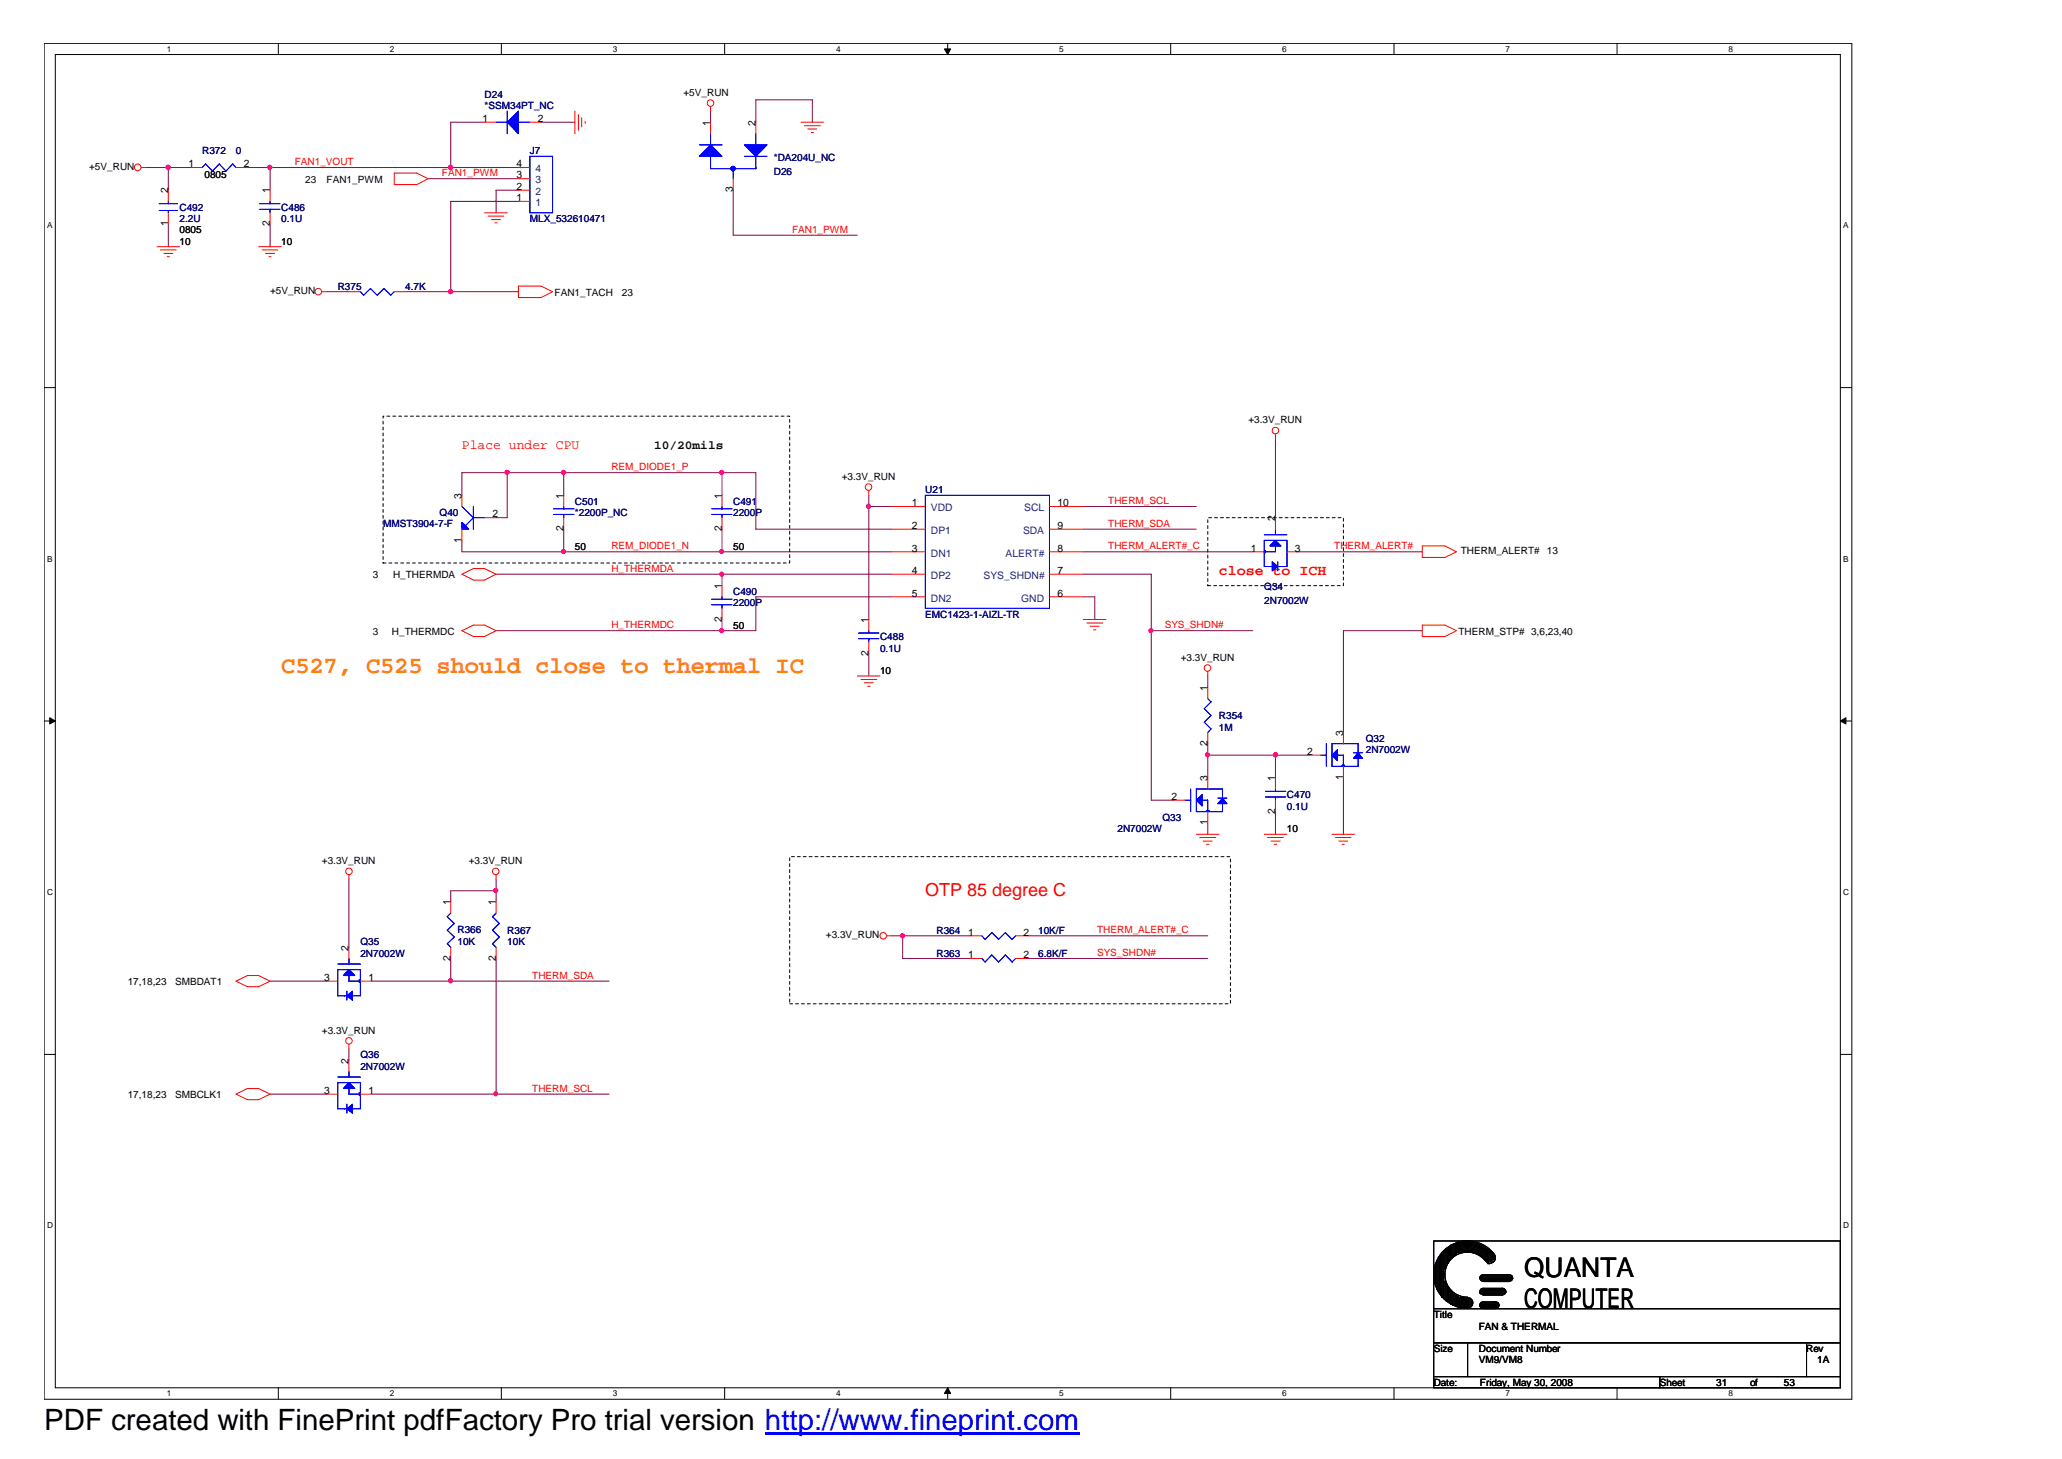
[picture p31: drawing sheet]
<svg xmlns="http://www.w3.org/2000/svg" width="297mm" height="210mm" viewBox="0 0 297 210" stroke-linecap="round" stroke-linejoin="round" font-family="sans-serif">
<defs><g id="words">
<text font-size="4.2" x="6.3" y="205.7">PDF created with FinePrint pdfFactory Pro trial version http://www.fineprint.com</text>
<g font-size="3.9">
<text x="219.3" y="183.7">QUANTA</text>
<text x="219.3" y="188.1">COMPUTER</text>
</g>
<text font-size="3.4" fill="#ff8000" x="40.5" y="96.8">C527, C525 should close to thermal IC</text>
<text font-size="2.6" fill="#f00" x="133.1" y="128.8">OTP 85 degree C</text>
<text font-size="2.1" fill="#f00" x="175.4" y="82.7">close to ICH</text>
<text font-size="1.9" fill="#f00" x="66.5" y="64.7">Place under CPU</text>
<text font-size="1.8" x="94.1" y="64.7">10/20mils</text>
<g font-size="1.5">
<text x="69.4" y="17.5">1</text>
<text x="77.4" y="17.5">2</text>
<text x="102.2" y="18.1" transform="rotate(-90 102.2 18.1)">1</text>
<text x="108.7" y="18.1" transform="rotate(-90 108.7 18.1)">2</text>
<text x="24.2" y="27.8" transform="rotate(-90 24.2 27.8)">2</text>
<text x="27.1" y="24.1">1</text>
<text x="35.1" y="24.1">2</text>
<text x="38.8" y="27.8" transform="rotate(-90 38.8 27.8)">1</text>
<text x="74.3" y="28.9">1</text>
<text x="74.3" y="24.1">4</text>
<text x="74.3" y="27.3">2</text>
<text x="74.3" y="25.7">3</text>
<text x="105.5" y="27.7" transform="rotate(-90 105.5 27.7)">3</text>
<text x="24.2" y="32.6" transform="rotate(-90 24.2 32.6)">1</text>
<text x="38.8" y="32.6" transform="rotate(-90 38.8 32.6)">2</text>
<text x="66.4" y="71.7" transform="rotate(-90 66.4 71.7)">3</text>
<text x="81.1" y="71.7" transform="rotate(-90 81.1 71.7)">1</text>
<text x="103.8" y="71.7" transform="rotate(-90 103.8 71.7)">1</text>
<text x="70.9" y="74.4">2</text>
<text x="81.1" y="76.4" transform="rotate(-90 81.1 76.4)">2</text>
<text x="103.8" y="76.4" transform="rotate(-90 103.8 76.4)">2</text>
<text x="131.2" y="72.8">1</text>
<text x="131.2" y="76.1">2</text>
<text x="152.1" y="72.8">10</text>
<text x="152.1" y="76.1">9</text>
<text x="183.5" y="75" transform="rotate(-90 183.5 75)">2</text>
<text x="66.4" y="78.1" transform="rotate(-90 66.4 78.1)">1</text>
<text x="131.2" y="79.3">3</text>
<text x="131.2" y="82.6">4</text>
<text x="152.1" y="79.3">8</text>
<text x="152.1" y="82.6">7</text>
<text x="180" y="79.3">1</text>
<text x="186.3" y="79.3">3</text>
<text x="103.8" y="89.5" transform="rotate(-90 103.8 89.5)">2</text>
<text x="103.8" y="84.7" transform="rotate(-90 103.8 84.7)">1</text>
<text x="125" y="89.6" transform="rotate(-90 125 89.6)">1</text>
<text x="131.2" y="85.8">5</text>
<text x="152.1" y="85.8">6</text>
<text x="125" y="94.3" transform="rotate(-90 125 94.3)">2</text>
<text x="173.7" y="99.4" transform="rotate(-90 173.7 99.4)">1</text>
<text x="173.7" y="107.3" transform="rotate(-90 173.7 107.3)">2</text>
<text x="193.3" y="105.8" transform="rotate(-90 193.3 105.8)">3</text>
<text x="173.7" y="112.4" transform="rotate(-90 173.7 112.4)">3</text>
<text x="183.5" y="112.4" transform="rotate(-90 183.5 112.4)">1</text>
<text x="188.1" y="108.6">2</text>
<text x="193.3" y="112.2" transform="rotate(-90 193.3 112.2)">1</text>
<text x="168.6" y="115.1">2</text>
<text x="173.7" y="118.7" transform="rotate(-90 173.7 118.7)">1</text>
<text x="183.5" y="117.1" transform="rotate(-90 183.5 117.1)">2</text>
<text x="64.8" y="130.2" transform="rotate(-90 64.8 130.2)">1</text>
<text x="71.3" y="130.2" transform="rotate(-90 71.3 130.2)">1</text>
<text x="50.2" y="136.8" transform="rotate(-90 50.2 136.8)">2</text>
<text x="139.3" y="137.9">1</text>
<text x="139.3" y="134.6">1</text>
<text x="147.3" y="137.9">2</text>
<text x="147.3" y="134.6">2</text>
<text x="46.7" y="141.1">3</text>
<text x="53" y="141.1">1</text>
<text x="64.8" y="138.2" transform="rotate(-90 64.8 138.2)">2</text>
<text x="71.3" y="138.2" transform="rotate(-90 71.3 138.2)">2</text>
<text x="50.2" y="153" transform="rotate(-90 50.2 153)">2</text>
<text x="46.7" y="157.4">3</text>
<text x="53" y="157.4">1</text>
</g>
<g font-size="1.5" fill="#004080">
<text x="77" y="29.6">1</text>
<text x="77" y="24.8">4</text>
<text x="77" y="28">2</text>
<text x="77" y="26.4">3</text>
<text x="133.9" y="73.5">VDD</text>
<text x="133.9" y="76.8">DP1</text>
<text x="147.2" y="76.8">SDA</text>
<text x="147.4" y="73.5">SCL</text>
<text x="133.9" y="80.1">DN1</text>
<text x="133.9" y="83.3">DP2</text>
<text x="141.5" y="83.3">SYS_SHDN#</text>
<text x="144.7" y="80.1">ALERT#</text>
<text x="133.9" y="86.5">DN2</text>
<text x="146.9" y="86.5">GND</text>
</g>
<g font-size="1.4" fill="#000080">
<text x="69.7" y="14.1">D24</text>
<text x="69.7" y="15.7">*SSM34PT_NC</text>
<text x="29.1" y="22.2">R372</text>
<text x="33.9" y="22.2">0</text>
<text x="76.2" y="22.2">J7</text>
<text x="111.3" y="23.2">*DA204U_NC</text>
<text x="111.3" y="25.1">D26</text>
<text x="25.8" y="30.3">C492</text>
<text x="25.8" y="32">2.2U</text>
<text x="40.5" y="30.3">C486</text>
<text x="40.5" y="32">0.1U</text>
<text x="76.2" y="32">MLX_532610471</text>
<text x="48.6" y="41.7">R375</text>
<text x="58.3" y="41.7">4.7K</text>
<text x="133.1" y="71">U21</text>
<text x="55.1" y="75.8">MMST3904-7-F</text>
<text x="63.2" y="74.2">Q40</text>
<text x="82.7" y="72.6">C501</text>
<text x="82.7" y="74.2">*2200P_NC</text>
<text x="105.5" y="72.6">C491</text>
<text x="105.5" y="74.2">2200P</text>
<text x="105.5" y="85.6">C490</text>
<text x="105.5" y="87.2">2200P</text>
<text x="133.1" y="88.9">EMC1423-1-AIZL-TR</text>
<text x="181.9" y="84.9">Q34</text>
<text x="181.9" y="86.9">2N7002W</text>
<text x="126.6" y="92.1">C488</text>
<text x="126.6" y="93.7">0.1U</text>
<text x="175.4" y="103.5">R354</text>
<text x="175.4" y="105.1">1M</text>
<text x="196.5" y="106.7">Q32</text>
<text x="196.5" y="108.3">2N7002W</text>
<text x="160.8" y="119.7">2N7002W</text>
<text x="167.3" y="118.1">Q33</text>
<text x="185.2" y="114.9">C470</text>
<text x="185.2" y="116.5">0.1U</text>
<text x="51.9" y="136">Q35</text>
<text x="51.9" y="137.6">2N7002W</text>
<text x="65.8" y="134.2">R366</text>
<text x="65.8" y="136">10K</text>
<text x="73" y="134.4">R367</text>
<text x="73" y="136">10K</text>
<text x="134.7" y="137.6">R363</text>
<text x="134.7" y="134.4">R364</text>
<text x="149.4" y="137.6">6.8K/F</text>
<text x="149.4" y="134.4">10K/F</text>
<text x="51.9" y="152.2">Q36</text>
<text x="51.9" y="153.9">2N7002W</text>
</g>
<g font-size="1.4">
<text x="98.3" y="13.8">+5V_RUN</text>
<text x="12.8" y="24.5">+5V_RUN</text>
<text x="29.4" y="25.6">0805</text>
<text x="43.9" y="26.3">23</text>
<text x="47" y="26.3">FAN1_PWM</text>
<text x="25.8" y="35.2">10</text>
<text x="25.8" y="33.6">0805</text>
<text x="40.5" y="35.2">10</text>
<text x="38.9" y="42.3">+5V_RUN</text>
<text x="79.8" y="42.5">FAN1_TACH</text>
<text x="89.5" y="42.5">23</text>
<text x="179.6" y="60.9">+3.3V_RUN</text>
<text x="121.1" y="69">+3.3V_RUN</text>
<text x="53.6" y="83.2">3</text>
<text x="56.6" y="83.2">H_THERMDA</text>
<text x="82.7" y="79.1">50</text>
<text x="105.5" y="79.1">50</text>
<text x="210.2" y="79.8">THERM_ALERT#</text>
<text x="222.6" y="79.8">13</text>
<text x="53.6" y="91.3">3</text>
<text x="56.4" y="91.3">H_THERMDC</text>
<text x="105.5" y="90.5">50</text>
<text x="169.9" y="95.1">+3.3V_RUN</text>
<text x="209.8" y="91.3">THERM_STP# 3,6,23,40</text>
<text x="126.6" y="97">10</text>
<text x="185.2" y="119.7">10</text>
<text x="46.3" y="124.3">+3.3V_RUN</text>
<text x="67.4" y="124.3">+3.3V_RUN</text>
<text x="118.8" y="135">+3.3V_RUN</text>
<text x="18.4" y="141.7">17,18,23</text>
<text x="25.2" y="141.7">SMBDAT1</text>
<text x="46.3" y="148.7">+3.3V_RUN</text>
<text x="18.4" y="158">17,18,23</text>
<text x="25.2" y="158">SMBCLK1</text>
<text x="206.3" y="189.6">Title</text>
<text x="212.8" y="191.3">FAN &amp; THERMAL</text>
<text x="206.3" y="194.5">Size</text>
<text x="212.8" y="196.1">VM9/VM8</text>
<text x="212.8" y="194.5">Document Number</text>
<text x="259.9" y="194.5">Rev</text>
<text x="261.5" y="196.1">1A</text>
<text x="206.3" y="199.4">Date:</text>
<text x="212.9" y="199.4">Friday, May 30, 2008</text>
<text x="238.8" y="199.4">Sheet</text>
<text x="246.9" y="199.4">31</text>
<text x="251.8" y="199.4">of</text>
<text x="256.7" y="199.4">53</text>
</g>
<g font-size="1.4" fill="#f00">
<text x="42.4" y="23.8">FAN1_VOUT</text>
<text x="63.6" y="25.4">FAN1_PWM</text>
<text x="114" y="33.5">FAN1_PWM</text>
<text x="88" y="67.7">REM_DIODE1_P</text>
<text x="159.5" y="72.5">THERM_SCL</text>
<text x="159.5" y="75.8">THERM_SDA</text>
<text x="88" y="79.1">REM_DIODE1_N</text>
<text x="88" y="82.3">H_THERMDA</text>
<text x="159.5" y="79.1">THERM_ALERT#_C</text>
<text x="192" y="79.1">THERM_ALERT#</text>
<text x="88" y="90.4">H_THERMDC</text>
<text x="167.6" y="90.4">SYS_SHDN#</text>
<text x="157.9" y="137.6">SYS_SHDN#</text>
<text x="157.9" y="134.3">THERM_ALERT#_C</text>
<text x="76.6" y="140.8">THERM_SDA</text>
<text x="76.6" y="157.1">THERM_SCL</text>
</g>
<g font-size="1.2">
<text x="24" y="7.5">1</text>
<text x="56.1" y="7.5">2</text>
<text x="88.2" y="7.5">3</text>
<text x="120.3" y="7.5">4</text>
<text x="152.4" y="7.5">5</text>
<text x="184.5" y="7.5">6</text>
<text x="216.6" y="7.5">7</text>
<text x="248.7" y="7.5">8</text>
<text x="6.8" y="32.9">A</text>
<text x="265.2" y="32.9">A</text>
<text x="6.8" y="80.8">B</text>
<text x="265.2" y="80.8">B</text>
<text x="6.8" y="128.7">C</text>
<text x="265.2" y="128.7">C</text>
<text x="6.8" y="176.7">D</text>
<text x="265.2" y="176.7">D</text>
<text x="24" y="200.9">1</text>
<text x="56.1" y="200.9">2</text>
<text x="88.2" y="200.9">3</text>
<text x="120.3" y="200.9">4</text>
<text x="152.4" y="200.9">5</text>
<text x="184.5" y="200.9">6</text>
<text x="216.6" y="200.9">7</text>
<text x="248.7" y="200.9">8</text>
</g>
</g></defs>
<g fill="none" stroke="#000" stroke-width=".14">
<path d="M6.3 6.2h260.1v195.1h-260.1zM8 7.8h256.8v191.9h-256.8zM40 6.2v1.6M72.1 6.2v1.6M104.3 6.2v1.6M136.4 6.2v1.6M168.4 6.2v1.6M200.6 6.2v1.6M232.7 6.2v1.6M6.3 55.8h1.7M264.8 55.8h1.6M6.3 103.7h1.7"/>
<path d="M264.8 103.7h1.6M6.3 151.7h1.7M264.8 151.7h1.6M206.3 178.5h58.5v9.8h-58.5zM207.9 179.8v2.8l.2-.5v-2.3l.1-.1v2.1l.2-.2v-2.1l.2-.2v2l.1-.2v-1.9h.2v1.8l.1-.2v-1.6l.2-.2v1.7l.2-.2v-1.5l.1-.1v1.6M209.7 178.9l.1-.2v1.6l-.1-.2zM209.8 179.9l1.4-.2a3.6 3.6 0 0 1 3.1 1.8M209.8 179.7l1.4-.2a3.8 3.8 0 0 1 3.4 2.2M209.8 179.5l1.4-.2a4 4 0 0 1 3.6 2.3M209.8 179.4l1.4-.2a4.2 4.2 0 0 1 3.6 2.1M209.8 179.2l1.4-.2a4.3 4.3 0 0 1 3.8 2.3M209.8 178.9l1.4-.2a4.6 4.6 0 0 1 3.9 2.3"/>
<path d="M210 179l1.2-.1a4.6 4.6 0 0 1 3.9 2.3M210 178.9v1.2M211.2 178.5a4.8 4.8 0 0 1 3.7 1.9M211.2 178.5a4.8 4.8 0 0 0-4.9 4.9 4.8 4.8 0 0 0 4.9 4.8M211.2 178.5l-1.6 .2M40 199.7v1.6M72.1 199.7v1.6M104.3 199.7v1.6M136.4 199.7v1.6M168.4 199.7v1.6M200.6 199.7v1.6M206.3 188.3h58.5v4.9h-58.5z"/>
<path d="M206.3 193.2h4.9v4.8h-4.9zM206.3 198h32.5v1.7h-32.5zM206.5 182.3v2.2l.1 .6v-3.3l.2-.3v4l.1 .2v-4.6l.2-.3v5.2l.2 .2v-5.5l.1-.2v6.2M209.8 180.1l1.4-.3a3.5 3.5 0 0 1 3.1 2M209.8 186.5v1.5h-.1v-1.5l-.2-.2v1.7l-.1-.2v-1.5l-.2-.1v1.6h-.2v-1.8l-.1-.1v1.7h-.2v-1.9l-.1-.2v2l-.2-.2v-2l-.2-.2v2.1l-.1-.2v-2.3l-.2-.3v2.4h-.2v-6.7l-.1 .2v6.4M209.8 186.7h.2v1.3h.2v-1.3h.2v1.4h-.4l.5-1.4v1.4l.2-.1v-1.3l.1 .3v1.1h.2v-1.3h.2v1.3h.1v-1.3h.2v1.3l.2-.1v-1l.1 .2v.6M209.9 180.2l1.3-.2a3.3 3.3 0 0 1 2.9 1.8M211.2 193.2h48.7v4.8h-48.7zM211.2 180.1a3.2 3.2 0 0 1 2.5 1.2M211.2 180.1a3.2 3.2 0 0 0-3.3 3.3 3.2 3.2 0 0 0 3.3 3.2M211.2 180.1l-1.3 .2M213.1 183.6h4.4v.1h-4.6v.2h4.8l-.2 .2h-4.4l.2 .1h4.2"/>
<path d="M213.1 187.5h2.5v.1h-2.7v.2h2.8l-.1 .2h-2.7l.4 .1h2.3M213.1 185.5h3.4v.2h-3.4l-.2 .2h3.8l-.2 .1h-3.6l.4 .2h3.1M213.4 187.3h1.8M213.4 188.3h1.8M213.4 186.3h2.8M213.4 185.3h2.8M213.4 184.4h3.8M213.4 183.4h3.8M232.7 199.7v1.6M238.8 198h26v1.7h-26zM259.9 193.2h4.9v4.8h-4.9z"/>
<circle cx="211.1" cy="187.4" r=".78"/>
<circle cx="213.4" cy="187.8" r=".47"/>
<circle cx="213.4" cy="185.8" r=".47"/>
<circle cx="213.4" cy="183.9" r=".47"/>
<circle cx="214.4" cy="180.9" r=".79"/>
<circle cx="215.2" cy="187.8" r=".48"/>
<circle cx="216.2" cy="185.8" r=".47"/>
<circle cx="217.2" cy="183.9" r=".47"/>
</g>
<g fill="#000" stroke="#000" stroke-width=".14">
<path d="M135.9 7h.9l-.4 .8z" fill-rule="evenodd"/>
<path d="M7.2 103.3l.8 .4-.8 .5z" fill-rule="evenodd"/>
<path d="M264.8 103.7l.8-.4v.9z" fill-rule="evenodd"/>
<path d="M136.4 199.7l.4 .8h-.9z" fill-rule="evenodd"/>
</g>
<g fill="none" stroke="#800040" stroke-width=".14">
<path d="M69.7 17.6h-4.8v6.5M77.9 17.6h4.8M102.2 16v1.6M108.8 17.6v-3.2h8.1v3.2M21 24.1h6.5M24.2 24.1v3.3M24.2 32.2v3.3M35.6 24.1h39M38.9 24.1v3.3M38.9 32.2v3.3M61.6 25.7h13M74.6 27.4h-3.2v3.2"/>
<path d="M74.6 29h-9.7v13M105.5 27.4v6.4h17.9M47 42h3.2M58.3 42h16.3M66.5 71.3v-3.3h42.3v8.1h19.5M66.5 77.7v1.7h61.8M73 68v6.5h-1.6M81.1 68v3.3M81.1 76.1v3.3M103.9 68v3.3M103.9 76.1v3.3M125 71.3v17.8"/>
<path d="M125 72.9h3.3M155.9 79.4h24.4M155.9 72.9h16.2M155.9 76.1h16.2M183.5 63.1v11.4M186.8 79.4h17.8M71.4 82.6h56.9M103.9 82.6v1.7M103.9 89.1v1.6M125 94v3.3M128.3 85.9h-19.5v4.8h-37.4M155.9 82.6h9.8v32.5h3.2"/>
<path d="M155.9 85.9h1.6v3.2M165.7 90.7h14.6M173.8 97.3v1.6M204.6 90.7h-11.3v14.7M173.8 108.6h14.6M173.8 107v4.9M173.8 118.4v1.6M183.5 108.6v3.3M183.5 116.8v3.2M193.3 111.9v8.1M50.2 126.5v9.8M64.9 137.9v3.3"/>
<path d="M71.4 126.5v3.3M71.4 137.9v19.5M71.4 128.2h-6.5v1.6M128.3 134.6h11.3M129.9 134.6v3.3h9.7M147.7 134.6h26.1M147.7 137.9h26.1M38.9 141.2h8.1M38.9 157.4h8.1M50.2 150.9v1.6M53.5 141.2h34.1M53.5 157.4h34.1"/>
</g>
<g fill="#f0f" stroke="#f0f" stroke-width=".14">
<circle cx="64.8" cy="24.1" r=".32"/>
<circle cx="24.2" cy="24.1" r=".32"/>
<circle cx="64.8" cy="42" r=".31"/>
<circle cx="38.8" cy="24.1" r=".31"/>
<circle cx="71.3" cy="157.4" r=".3"/>
<circle cx="64.8" cy="141.1" r=".31"/>
<circle cx="71.3" cy="128.1" r=".3"/>
<circle cx="103.8" cy="90.7" r=".3"/>
<circle cx="103.8" cy="82.6" r=".3"/>
<circle cx="125" cy="72.8" r=".31"/>
<circle cx="183.5" cy="108.6" r=".3"/>
<circle cx="173.7" cy="108.6" r=".3"/>
<circle cx="165.6" cy="90.7" r=".3"/>
<circle cx="81.1" cy="79.3" r=".31"/>
<circle cx="81.1" cy="68" r=".31"/>
<circle cx="73" cy="68" r=".31"/>
<circle cx="103.8" cy="79.3" r=".3"/>
<circle cx="103.8" cy="68" r=".3"/>
<circle cx="129.9" cy="134.6" r=".31"/>
</g>
<g fill="none" stroke="#f00" stroke-width=".14">
<path d="M69.7 17.6h1.7M76.2 17.6h1.7M82.7 16v3.2M83.2 16.5v2.2M83.7 16.9v1.4M84.2 17.5v.3M102.2 15.3v.7M102.2 17.6v1.6M108.8 17.6v1.6M115.2 17.6h3.3M115.7 18.1h2.3M116.2 18.6h1.3"/>
<path d="M116.7 19.1h.4M20.3 24.1h.7M22.6 35.5h3.2M23.1 36h2.3M23.6 36.5h1.2M24 36.9h.4M24.2 27.4v1.6M24.2 30.6v1.6M27.5 24.1h1.6M34 24.1h1.6M37.2 35.5h3.3M37.7 36h2.3"/>
<path d="M38.2 36.5h1.3M38.7 36.9h.3M38.9 27.4v1.6M38.9 30.6v1.6M56.7 24.9h3.3l1.6 .8-1.6 .9h-3.3zM69.7 30.6h3.3M70.2 31.1h2.3M70.7 31.6h1.3M71.2 32.1h.3M74.6 24.1h1.6M74.6 29h1.6M74.6 27.4h1.6"/>
<path d="M74.6 25.7h1.6M105.5 25.7v1.7M46.3 42h.7M50.2 42h1.7M56.7 42h1.6M74.6 41.2h3.3l1.6 .8-1.6 .8h-3.3zM66.5 71.3v1.6M66.5 76.1v1.6M69.7 74.5h1.7M81.1 71.3v1.6M81.1 74.5v1.6M103.9 71.3v1.6"/>
<path d="M103.9 74.5v1.6M125 70.6v.7M128.3 72.9h4.8M128.3 76.1h4.8M128.3 79.4h4.8M151 72.9h4.9M151 76.1h4.9M151 79.4h4.9M180.3 79.4h1.6M183.5 62.5v.6M183.5 74.5v1.6M185.2 79.4h1.6"/>
<path d="M204.6 78.5h3.3l1.6 .9-1.6 .8h-3.3zM66.5 82.6l1.6-.8h1.6l1.7 .8-1.7 .9h-1.6zM66.5 90.7l1.6-.8h1.6l1.7 .8-1.7 .9h-1.6zM103.9 84.3v1.6M103.9 87.5v1.6M123.4 97.3h3.2M123.9 97.8h2.3M124.3 98.2h1.3M124.8 98.7h.4M125 89.1v1.6M125 92.4v1.6M128.3 85.9h4.8"/>
<path d="M128.3 82.6h4.8M151 85.9h4.9M151 82.6h4.9M155.9 89.1h3.2M156.4 89.6h2.3M156.8 90.1h1.4M157.4 90.6h.3M173.8 96.6v.7M173.8 98.9v1.6M204.6 89.9h3.3l1.6 .8-1.6 .9h-3.3zM168.9 115.1h1.6M173.8 105.4v1.6"/>
<path d="M173.8 111.9v1.6M173.8 116.8v1.6M183.5 111.9v1.6M183.5 115.1v1.7M188.4 108.6h1.6M193.3 105.4v1.6M193.3 110.3v1.6M50.2 125.9v.6M50.2 136.3v1.6M64.9 129.8v1.6M64.9 136.3v1.6M71.4 125.9v.6"/>
<path d="M71.4 129.8v1.6M71.4 136.3v1.6M127.6 134.6h.7M139.6 134.6h1.7M139.6 137.9h1.7M146.1 134.6h1.6M146.1 137.9h1.6M172.1 120h3.3M172.6 120.5h2.3M173.1 121h1.3M173.6 121.5h.3M181.9 120h3.3"/>
<path d="M182.4 120.5h2.3M182.9 121h1.3M183.3 121.5h.4M191.6 120h3.3M192.2 120.5h2.2M192.6 121h1.3M193.1 121.5h.3M34 157.4l1.6-.8h1.6l1.7 .8-1.7 .8h-1.6zM34 141.2l1.6-.9h1.6l1.7 .9-1.7 .8h-1.6zM47 141.2h1.6M47 157.4h1.6M50.2 150.3v.6"/>
<path d="M50.2 152.5v1.6M51.9 141.2h1.6M51.9 157.4h1.6"/>
<circle cx="102.2" cy="14.8" r=".47"/>
<circle cx="19.8" cy="24.1" r=".48"/>
<circle cx="45.8" cy="42" r=".47"/>
<circle cx="125" cy="70.1" r=".47"/>
<circle cx="183.5" cy="61.9" r=".47"/>
<circle cx="173.7" cy="96.1" r=".47"/>
<circle cx="50.2" cy="125.4" r=".47"/>
<circle cx="71.3" cy="125.4" r=".47"/>
<circle cx="127.1" cy="134.6" r=".47"/>
<circle cx="50.2" cy="149.7" r=".47"/>
</g>
<path d="M55.1 59.9h58.5v21.1h-58.5zM173.8 74.5h19.5v9.8h-19.5zM113.6 123.2h63.4v21.2h-63.4z" fill="none" stroke="#000" stroke-width=".14" stroke-dasharray=".4"/>
<g fill="none" stroke="#00f" stroke-width=".14">
<path d="M71.4 17.6h1.6M73 16v3.2M74.6 17.6h1.6M102.2 19.2v1.6M108.8 19.2v1.6M22.9 29.3h2.6M22.9 30.3h2.6M24.2 29v.3M24.2 30.3v.3M29.1 24.1l.5-.5 1 1 .9-1 1 1 1-1 .5 .5M37.4 29.3h2.9M37.4 30.1h2.9"/>
<path d="M38.9 29v.3M38.9 30.1v.5M76.2 22.5h3.3v8.1h-3.3zM100.6 20.8h3.3M102.2 22.5v1.8h3M105.5 24.6v1.1M107.1 22.5h3.3M108.8 22.5v1.8h-3M51.9 42l.4 .5 1-1 1 1 .9-1 1 1 .5-.5M66.5 72.9l1.6 1.6M68.1 74.5l-1.1 1.1M68.1 72.9v3.2"/>
<path d="M68.1 74.5h1.6M79.6 74h3M79.6 73.2h3M81.1 72.9v.3M81.1 74v.5M102.4 74h2.9M102.4 73.2h2.9M103.9 72.9v.3M103.9 74v.5M133.1 71.3h17.9v16.2h-17.9zM181.9 76.9h3.3M181.9 79.2h.2v.3h-.2"/>
<path d="M183.5 76.1v.8M183.5 78.5v.9h-1.6M102.4 87h2.9M102.4 86.2h2.9M103.9 85.9v.3M103.9 87v.5M123.5 91.9h2.9M123.5 91.1h2.9M125 90.7v.4M125 91.9v.5M183 81.5h-1.1v-3.8h3.3v3.8h-1.3M183.9 80.8v1.3"/>
<path d="M170.5 115.1h.8M171.3 113.5v3.3M173 115.1h.8v1.7M173.6 116.8v-.2h.3v.2M173.8 100.5l.4 .5-.9 1 .9 .9-.9 1 .9 1-.4 .5M175.2 114.8h1.3M175.9 114.8v-1.3h-3.8v3.3h3.8v-1.2M182.1 114.7h2.9M182.1 113.8h2.9M183.5 113.5v.3M183.5 114.7v.4M190 108.6h.8"/>
<path d="M190.8 107v3.3M192.4 108.6h.9v1.7M193.1 110.3v-.2h.3v.2M194.7 108.3h1.3M195.4 108.3v-1.3h-3.8v3.3h3.8v-1.2M48.6 138.7h3.3M50.2 137.9v.8M64.9 131.4l-.6 .5 1.1 1-1.1 .9 1.1 1-1.1 1 .6 .5M71.4 131.4l-.5 .5 .9 1-.9 .9 .9 1-.9 1 .5 .5M141.3 137.9l.4 .5 1-1 1 1 1-1 .9 1 .5-.5M141.3 134.6l.4 .5 1-.9 1 .9 1-.9 .9 .9 .5-.5M48.6 155h3.3"/>
<path d="M49.9 143.3h-1.3v-3.8h3.3v3.8h-1.2M49.9 159.5h-1.3v-3.7h3.3v3.7h-1.2M49.9 142.6v1.3M49.9 158.8v1.4M50.2 140.3v.9h1.7M50.2 154.1v.9M50.2 156.6v.8h1.7M51.9 141h-.2v.3h.2M51.9 157.2h-.2v.4h.2"/>
</g>
<g fill="#00f" stroke="#00f" stroke-width=".14">
<path d="M50.2 139.5l.9 .8h-1.7z" fill-rule="evenodd"/>
<path d="M49.9 143.3l.8-.7v1.3z" fill-rule="evenodd"/>
<path d="M50.2 139.5l.9 .8h-1.7z" fill-rule="evenodd"/>
<path d="M49.9 143.3l.8-.7v1.3z" fill-rule="evenodd"/>
<path d="M102.2 20.8l1.7 1.7h-3.3z" fill-rule="evenodd"/>
<path d="M107.1 20.8h3.3l-1.6 1.7z" fill-rule="evenodd"/>
<path d="M102.2 20.8l1.7 1.7h-3.3z" fill-rule="evenodd"/>
<path d="M107.1 20.8h3.3l-1.6 1.7z" fill-rule="evenodd"/>
<path d="M50.2 155.8l.9 .8h-1.7z" fill-rule="evenodd"/>
<path d="M49.9 159.5l.8-.7v1.4z" fill-rule="evenodd"/>
<path d="M50.2 155.8l.9 .8h-1.7z" fill-rule="evenodd"/>
<path d="M49.9 159.5l.8-.7v1.4z" fill-rule="evenodd"/>
<path d="M172.1 115.1l.9-.8v1.7z" fill-rule="evenodd"/>
<path d="M175.9 114.8l.6 .8h-1.3z" fill-rule="evenodd"/>
<path d="M172.1 115.1l.9-.8v1.7z" fill-rule="evenodd"/>
<path d="M175.9 114.8l.6 .8h-1.3z" fill-rule="evenodd"/>
<path d="M73 17.6l1.6-1.6v3.2z" fill-rule="evenodd"/>
<path d="M73 17.6l1.6-1.6v3.2z" fill-rule="evenodd"/>
<path d="M191.6 108.6l.8-.8v1.6z" fill-rule="evenodd"/>
<path d="M195.4 108.3l.6 .8h-1.3z" fill-rule="evenodd"/>
<path d="M191.6 108.6l.8-.8v1.6z" fill-rule="evenodd"/>
<path d="M195.4 108.3l.6 .8h-1.3z" fill-rule="evenodd"/>
<path d="M182.7 78.5l.8-.8 .8 .8z" fill-rule="evenodd"/>
<path d="M183 80.8l.9 .7-.9 .6z" fill-rule="evenodd"/>
<path d="M182.7 78.5l.8-.8 .8 .8z" fill-rule="evenodd"/>
<path d="M183 80.8l.9 .7-.9 .6z" fill-rule="evenodd"/>
<path d="M66.5 75.2l.9 .9h-.9z" fill-rule="evenodd"/>
<path d="M66.5 75.2l.9 .9h-.9z" fill-rule="evenodd"/>
<circle cx="105.5" cy="24.2" r=".32"/>
</g>
<path d="M110.1 206.3h45.2" fill="none" stroke="#00f" stroke-width=".3"/>
<use href="#words"/>
</svg>
